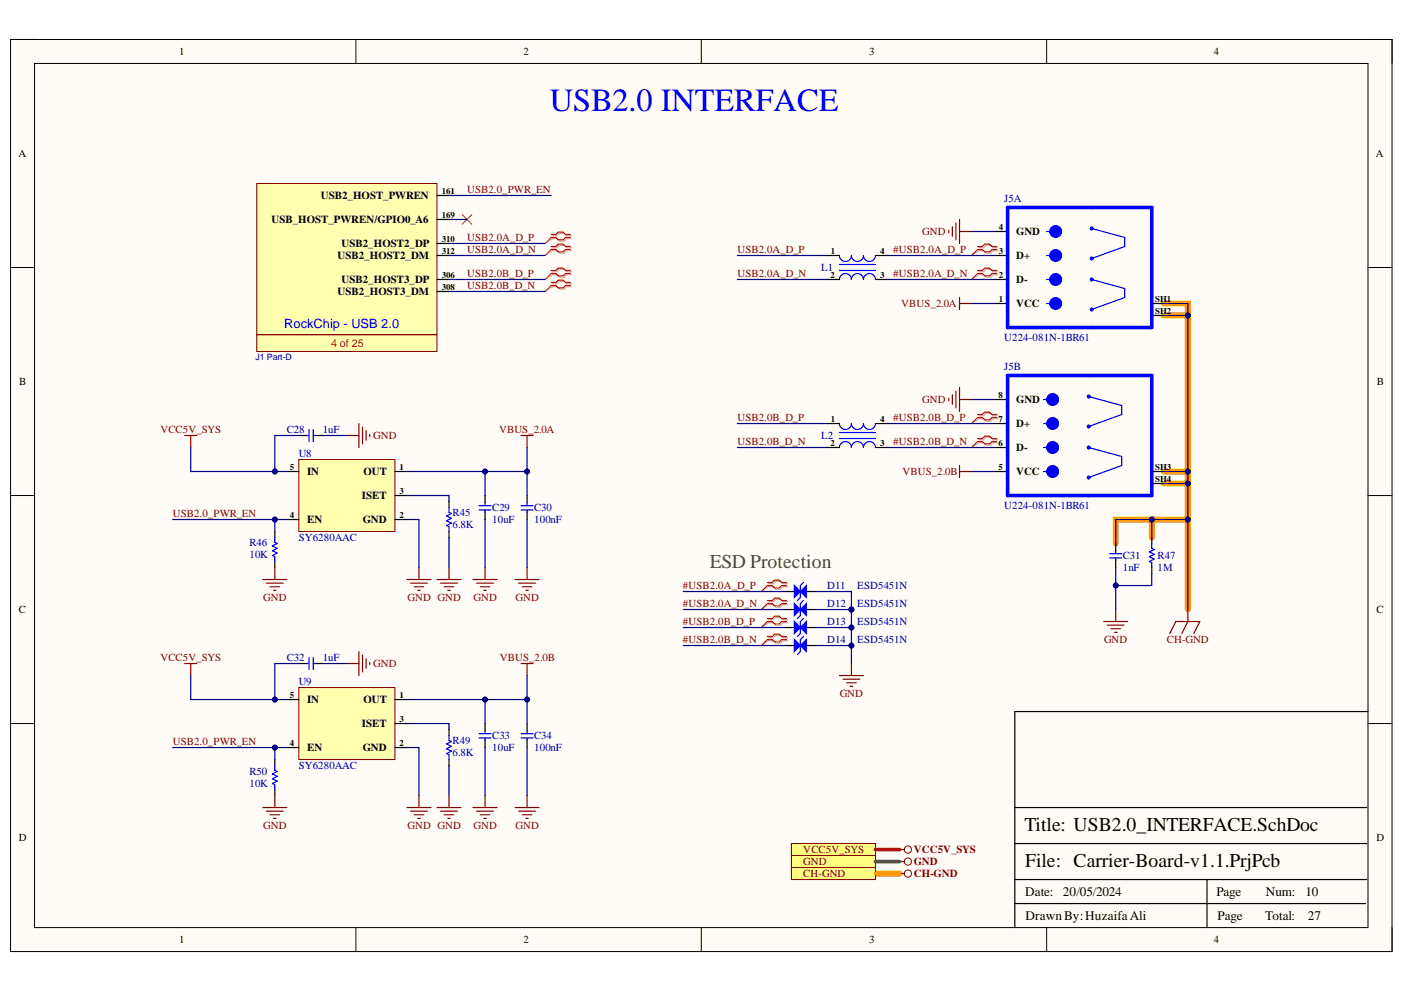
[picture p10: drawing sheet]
<svg xmlns="http://www.w3.org/2000/svg" width="297mm" height="210mm" viewBox="0 0 297 210" stroke-linecap="round" stroke-linejoin="round" font-family="sans-serif">
<defs><g id="words">
<text font-size="6.8" fill="#00f" x="116.3" y="23.4">USB2.0 INTERFACE</text>
<text font-size="4.1" fill="#434343" x="150.2" y="120.2">ESD Protection</text>
<g font-size="4.1">
<text x="216.7" y="175.8">Title: USB2.0_INTERFACE.SchDoc</text>
<text x="216.9" y="183.4">File: Carrier-Board-v1.1.PrjPcb</text>
</g>
<g font-size="2.8">
<text x="216.9" y="189.6">Date:</text>
<text x="224.9" y="189.6">20/05/2024</text>
<text x="257.3" y="189.6">Page</text>
<text x="267.8" y="189.6">Num:</text>
<text x="276.2" y="189.6">10</text>
<text x="217" y="194.7">DrawnBy:HuzaifaAli</text>
<text x="257.6" y="194.7">Page</text>
<text x="267.7" y="194.7">Total:</text>
<text x="276.7" y="194.7">27</text>
</g>
<text font-size="2.7" fill="#00f" x="60.1" y="69.5">RockChip - USB 2.0</text>
<g font-size="2.3">
<text x="37.9" y="11.7">1</text>
<text x="110.7" y="11.7">2</text>
<text x="183.9" y="11.7">3</text>
<text x="256.8" y="11.7">4</text>
<text x="3.9" y="33.3">A</text>
<text x="291.1" y="33.3">A</text>
<text x="57.4" y="47.2">USB_HOST_PWREN/GPIO0_A6</text>
<text x="67.8" y="42.2">USB2_HOST_PWREN</text>
<text x="72.2" y="52.3">USB2_HOST2_DP</text>
<text x="215" y="49.8">GND</text>
<text x="71.4" y="54.9">USB2_HOST2_DM</text>
<text x="72.2" y="59.9">USB2_HOST3_DP</text>
<text x="215" y="54.9">D+</text>
<text x="215" y="59.9">D-</text>
<text x="71.4" y="62.5">USB2_HOST3_DM</text>
<text x="215" y="65">VCC</text>
<text x="4.1" y="81.5">B</text>
<text x="291.3" y="81.5">B</text>
<text x="215" y="85.3">GND</text>
<text x="215" y="95.5">D-</text>
<text x="215" y="90.4">D+</text>
<text x="65" y="100.6">IN</text>
<text x="76.9" y="100.6">OUT</text>
<text x="215" y="100.6">VCC</text>
<text x="76.6" y="105.7">ISET</text>
<text x="65" y="110.7">EN</text>
<text x="76.7" y="110.7">GND</text>
<text x="4" y="129.7">C</text>
<text x="291.2" y="129.7">C</text>
<text x="65" y="148.9">IN</text>
<text x="76.9" y="148.9">OUT</text>
<text x="76.6" y="153.9">ISET</text>
<text x="65" y="159">EN</text>
<text x="76.7" y="159">GND</text>
<text x="4" y="178">D</text>
<text x="291.2" y="178">D</text>
<text x="37.9" y="199.6">1</text>
<text x="110.7" y="199.6">2</text>
<text x="183.9" y="199.6">3</text>
<text x="256.8" y="199.6">4</text>
</g>
<g font-size="2.3" fill="#800000">
<text x="98.8" y="40.9">USB2.0_PWR_EN</text>
<text x="98.8" y="53.6">USB2.0A_D_N</text>
<text x="98.8" y="51.1">USB2.0A_D_P</text>
<text x="156" y="53.6">USB2.0A_D_P</text>
<text x="189" y="53.6">#USB2.0A_D_P</text>
<text x="195.1" y="49.8">GND</text>
<text x="98.8" y="58.7">USB2.0B_D_P</text>
<text x="156" y="58.7">USB2.0A_D_N</text>
<text x="189" y="58.7">#USB2.0A_D_N</text>
<text x="98.8" y="61.2">USB2.0B_D_N</text>
<text x="190.7" y="65">VBUS_2.0A</text>
<text x="156" y="89.2">USB2.0B_D_P</text>
<text x="189" y="89.2">#USB2.0B_D_P</text>
<text x="195.1" y="85.3">GND</text>
<text x="33.9" y="91.7">VCC5V_SYS</text>
<text x="78.9" y="93">GND</text>
<text x="105.6" y="91.7">VBUS_2.0A</text>
<text x="156" y="94.2">USB2.0B_D_N</text>
<text x="189" y="94.2">#USB2.0B_D_N</text>
<text x="190.9" y="100.6">VBUS_2.0B</text>
<text x="36.5" y="109.5">USB2.0_PWR_EN</text>
<text x="144.5" y="124.7">#USB2.0A_D_P</text>
<text x="55.7" y="127.2">GND</text>
<text x="86.2" y="127.2">GND GND</text>
<text x="100.2" y="127.2">GND</text>
<text x="109" y="127.2">GND</text>
<text x="144.5" y="128.5">#USB2.0A_D_N</text>
<text x="144.5" y="136.1">#USB2.0B_D_N</text>
<text x="144.5" y="132.3">#USB2.0B_D_P</text>
<text x="233.6" y="136.1">GND</text>
<text x="246.9" y="136.1">CH-GND</text>
<text x="33.9" y="139.9">VCC5V_SYS</text>
<text x="78.9" y="141.2">GND</text>
<text x="105.7" y="139.9">VBUS_2.0B</text>
<text x="177.7" y="147.5">GND</text>
<text x="36.5" y="157.7">USB2.0_PWR_EN</text>
<text x="55.7" y="175.5">GND</text>
<text x="86.2" y="175.5">GND GND</text>
<text x="100.2" y="175.5">GND</text>
<text x="109" y="175.5">GND</text>
<text x="170" y="180.6">VCC5V_SYS</text>
<text x="170" y="183.1">GND</text>
<text x="170" y="185.6">CH-GND</text>
<text x="193.3" y="180.6">VCC5V_SYS</text>
<text x="193.3" y="183.1">GND</text>
<text x="193.3" y="185.6">CH-GND</text>
</g>
<g font-size="2.3" fill="#000080">
<text x="212.4" y="42.7">J5A</text>
<text x="173.8" y="57.4">L1</text>
<text x="212.4" y="72.1">U224-081N-1BR61</text>
<text x="212.4" y="78.2">J5B</text>
<text x="60.7" y="91.7">C28</text>
<text x="68.3" y="91.7">1uF</text>
<text x="173.8" y="93">L2</text>
<text x="63.2" y="96.8">U8</text>
<text x="212.4" y="107.7">U224-081N-1BR61</text>
<text x="95.8" y="109.2">R45</text>
<text x="95.8" y="111.7">6.8K</text>
<text x="104.1" y="108.2">C29</text>
<text x="104.1" y="110.7">10uF</text>
<text x="113" y="108.2">C30</text>
<text x="113" y="110.7">100nF</text>
<text x="52.8" y="115.5">R46</text>
<text x="52.8" y="118.1">10K</text>
<text x="63.2" y="114.5">SY6280AAC</text>
<text x="237.6" y="118.3">C31</text>
<text x="244.9" y="118.3">R47</text>
<text x="175" y="124.7">D11</text>
<text x="181.4" y="124.7">ESD5451N</text>
<text x="237.6" y="120.9">1nF</text>
<text x="244.9" y="120.9">1M</text>
<text x="175" y="128.5">D12</text>
<text x="181.4" y="128.5">ESD5451N</text>
<text x="175" y="136.1">D14</text>
<text x="175" y="132.3">D13</text>
<text x="181.4" y="136.1">ESD5451N</text>
<text x="181.4" y="132.3">ESD5451N</text>
<text x="60.7" y="139.9">C32</text>
<text x="68.3" y="139.9">1uF</text>
<text x="63.2" y="145">U9</text>
<text x="95.8" y="157.5">R49</text>
<text x="95.8" y="160">6.8K</text>
<text x="104.1" y="156.5">C33</text>
<text x="104.1" y="159">10uF</text>
<text x="113" y="156.5">C34</text>
<text x="113" y="159">100nF</text>
<text x="52.8" y="164.1">R50</text>
<text x="52.8" y="166.6">10K</text>
<text x="63.2" y="162.8">SY6280AAC</text>
</g>
<text font-size="2.3" fill="#f00" x="70" y="73.4">4 of 25</text>
<g font-size="1.9">
<text x="93.5" y="41">161</text>
<text x="93.5" y="46.1">169</text>
<text x="93.5" y="51.1">310</text>
<text x="93.5" y="53.7">312</text>
<text x="175.8" y="53.7">1</text>
<text x="186.2" y="53.7">4</text>
<text x="211.3" y="48.6">4</text>
<text x="211.3" y="53.7">3</text>
<text x="93.5" y="58.7">306</text>
<text x="175.7" y="58.7">2</text>
<text x="186.2" y="58.7">3</text>
<text x="211.3" y="58.7">2</text>
<text x="93.5" y="61.3">308</text>
<text x="211.3" y="63.8">1</text>
<text x="244.4" y="63.8">SH1</text>
<text x="244.4" y="66.4">SH2</text>
<text x="175.8" y="89.3">1</text>
<text x="186.2" y="89.3">4</text>
<text x="211.2" y="89.3">7</text>
<text x="211.2" y="84.2">8</text>
<text x="175.7" y="94.3">2</text>
<text x="186.2" y="94.3">3</text>
<text x="211.2" y="94.3">6</text>
<text x="61.3" y="99.4">5</text>
<text x="84.5" y="99.4">1</text>
<text x="211.2" y="99.4">5</text>
<text x="244.4" y="99.4">SH3</text>
<text x="244.4" y="101.9">SH4</text>
<text x="84.5" y="104.5">3</text>
<text x="61.3" y="109.5">4</text>
<text x="84.5" y="109.5">2</text>
<text x="61.3" y="147.7">5</text>
<text x="84.5" y="147.7">1</text>
<text x="84.5" y="152.7">3</text>
<text x="61.3" y="157.8">4</text>
<text x="84.5" y="157.8">2</text>
</g>
<text font-size="1.9" fill="#000080" x="54.1" y="76.1">J1 Part-D</text>
</g></defs>
<path d="M2.2 8.4h292.3v192.9h-292.3z" fill-rule="evenodd" fill="#fffcf8"/>
<path d="M2.2 8.4h292.3v192.9h-292.3z" fill="none" stroke="#000" stroke-width=".21"/>
<path d="M7.3 13.4h282.1v182.9h-282.1z" fill-rule="evenodd" fill="#fffcf8"/>
<g fill="none" stroke="#000" stroke-width=".21">
<path d="M2.2 8.3h5.1M7.3 13.4h282.1v182.9h-282.1zM75.3 8.3v5.1M148.4 8.3v5.1M221.4 8.4v5M289.4 8.4h5.1v5M2.2 56.6h5.1M289.4 56.6h5.1M2.2 104.9h5.1M289.4 104.9h5.1M2.2 153.1h5.1M289.4 153.1h5.1"/>
<path d="M75.3 196.3v5M148.4 196.3v5M221.4 196.3v5M294.5 196.3v5"/>
</g>
<path d="M246.2 64.2h5.1v2.6M246.2 66.8h5.1M251.3 66.8v62.2M246.2 99.8h5.1M243.7 113.7v-3.8h-7.7v5.1M243.7 109.9h7.6M246.2 102.3h5.1M185.2 184.8h5.1" fill="none" stroke="#f90" stroke-width="1.3"/>
<path d="M289.4 150.6h-74.7v45.7M214.7 178.5h74.5M214.7 170.9h74.5M214.7 191.2h74.2M214.7 186.1h74.5M255.4 186.1v10.2" fill="none" stroke="#000" stroke-width=".25"/>
<path d="M54.3 38.8h38.1v35.6h-38.1z" fill-rule="evenodd" fill="#ffffb0"/>
<path d="M54.3 38.8h38.1v35.6h-38.1z" fill="none" stroke="#800000" stroke-width=".21"/>
<path d="M92.4 46.4h2.6M92.4 51.5h2.6M92.4 54.1h2.6M92.4 59.1h2.6M92.4 41.4h2.6M210.6 54.1h2.6M210.6 59.1h2.6M210.6 49h2.6M92.4 61.7h2.6M210.6 64.2h2.6" fill="none" stroke="#000" stroke-width=".25"/>
<path d="M54.3 70.8h38.1" fill="none" stroke="#800000" stroke-width=".25"/>
<g fill="none" stroke="#00f" stroke-width=".25">
<path d="M231 48.3l7 1.9v2l-7 2.5M231 59.1l7 1.9v2l-7 2.5"/>
<circle cx="231" cy="48.4" r=".27"/>
<circle cx="231" cy="54.7" r=".27"/>
<circle cx="231" cy="59.1" r=".27"/>
<circle cx="231" cy="65.5" r=".27"/>
</g>
<path d="M243.7 43.9h-30.5v25.4h30.5" fill="none" stroke="#00f" stroke-width=".76"/>
<circle cx="223.3" cy="49" r="1.27" fill="#00f"/>
<circle cx="223.3" cy="49" r="1.27" fill="none" stroke="#00f" stroke-width=".21"/>
<circle cx="223.3" cy="54.1" r="1.27" fill="#00f"/>
<circle cx="223.3" cy="54.1" r="1.27" fill="none" stroke="#00f" stroke-width=".21"/>
<circle cx="223.3" cy="59.1" r="1.27" fill="#00f"/>
<circle cx="223.3" cy="59.1" r="1.27" fill="none" stroke="#00f" stroke-width=".21"/>
<circle cx="223.3" cy="64.2" r="1.27" fill="#00f"/>
<circle cx="223.3" cy="64.2" r="1.27" fill="none" stroke="#00f" stroke-width=".21"/>
<g fill="none" stroke="#00f" stroke-width=".25">
<path d="M221.4 49h.7M221.4 54.1h.7M221.4 59.1h.7M221.4 64.2h.7M230.3 83.9l7 1.9v1.9l-7 2.6M230.3 94.7l7 1.9v1.9l-7 2.5"/>
<circle cx="230.3" cy="94.7" r=".27"/>
<circle cx="230.3" cy="90.2" r=".27"/>
<circle cx="230.3" cy="83.9" r=".27"/>
<circle cx="230.3" cy="101" r=".27"/>
</g>
<path d="M243.7 64.2h2.5M243.7 66.8h2.5M210.6 94.7h2.6M210.6 89.6h2.6M210.6 99.8h2.6M210.6 84.5h2.6" fill="none" stroke="#000" stroke-width=".25"/>
<path d="M243.7 43.9v25.4M243.7 79.5h-30.5v25.4h30.5" fill="none" stroke="#00f" stroke-width=".76"/>
<circle cx="222.7" cy="84.5" r="1.27" fill="#00f"/>
<circle cx="222.7" cy="84.5" r="1.27" fill="none" stroke="#00f" stroke-width=".21"/>
<circle cx="222.7" cy="89.6" r="1.27" fill="#00f"/>
<circle cx="222.7" cy="89.6" r="1.27" fill="none" stroke="#00f" stroke-width=".21"/>
<circle cx="222.7" cy="94.7" r="1.27" fill="#00f"/>
<circle cx="222.7" cy="94.7" r="1.27" fill="none" stroke="#00f" stroke-width=".21"/>
<circle cx="222.7" cy="99.8" r="1.27" fill="#00f"/>
<circle cx="222.7" cy="99.8" r="1.27" fill="none" stroke="#00f" stroke-width=".21"/>
<path d="M220.8 84.5h.6M220.8 89.6h.6M220.8 94.7h.6M220.8 99.8h.6" fill="none" stroke="#00f" stroke-width=".25"/>
<path d="M243.7 99.8h2.5M243.7 102.3h2.5" fill="none" stroke="#000" stroke-width=".25"/>
<path d="M243.7 79.5v25.4" fill="none" stroke="#00f" stroke-width=".76"/>
<path d="M63.2 97.2h20.4v15.3h-20.4z" fill-rule="evenodd" fill="#ffffb0"/>
<path d="M63.2 97.2h20.4v15.3h-20.4z" fill="none" stroke="#800000" stroke-width=".21"/>
<g fill="none" stroke="#000" stroke-width=".25">
<path d="M60.7 99.8h2.5M63.2 92.1h1.5M66.7 92.1h1.6M83.6 99.8h2.5M58.1 112.5v1.2M58.1 118.8v1.3M60.7 109.9h2.5M83.6 109.9h2.5M83.6 104.9h2.5M95 106.1v1.3M95 112.5v1.2M102.6 104.9v1.5"/>
<path d="M102.6 108.3v1.6M111.5 104.9v1.5M111.5 108.3v1.6"/>
</g>
<g fill="none" stroke="#800000" stroke-width=".25">
<path d="M39.1 92.1h2.5M40.3 92.1v2.6M73.4 92.1h2.5M75.9 89.6v5.1M76.7 90.4v3.5M77.5 91.1v2.1M78.2 91.9v.5M110.2 92.1h2.6M111.5 92.1v2.6M55.6 122.6h5.1M56.4 123.4h3.5M57.1 124.1h2.1"/>
<path d="M57.9 124.9h.5M58.1 120.1v2.5M86.1 122.6h5.1M86.9 123.4h3.5M87.6 124.1h2.1M88.4 124.9h.5M88.6 120.1v2.5M92.4 122.6h5.1M93.2 123.4h3.6M94 124.1h2M94.7 124.9h.5M95 120.1v2.5"/>
<path d="M100.1 122.6h5.1M100.8 123.4h3.6M101.6 124.1h2M102.4 124.9h.5M102.6 120.1v2.5M109 122.6h5.1M109.7 123.4h3.6M110.5 124.1h2M111.3 124.9h.5M111.5 120.1v2.5"/>
</g>
<g fill="none" stroke="#00f" stroke-width=".25">
<path d="M64.7 92.1h.6M65.4 90.9v2.5M66.3 92.1h.5M66.3 90.9v2.5M58.1 113.7v1.1l.5 .2-1 .5 1 .5-1 .5 1 .5-1 .5 .5 .3v1M95 107.4v1l.5 .3-1 .5 1 .5-1 .5 1 .5-1 .5 .5 .2v1.1M101.3 107.9h2.6M101.3 107h2.6M102.6 106.4v.5M102.6 107.9v.5M110.2 107.9h2.6M110.2 107h2.6"/>
<path d="M111.5 106.4v.5M111.5 107.9v.5"/>
</g>
<path d="M63.2 145.5h20.4v15.2h-20.4z" fill-rule="evenodd" fill="#ffffb0"/>
<path d="M63.2 145.5h20.4v15.2h-20.4z" fill="none" stroke="#800000" stroke-width=".21"/>
<g fill="none" stroke="#000" stroke-width=".25">
<path d="M236 115v1.5M236 118.4v1.7M243.7 113.7v1.3M166.2 129h1.7M170.7 129h1.8M243.7 120.1v1.3M60.7 148h2.5M60.7 158.2h2.5M63.2 140.4h1.5M66.7 140.4h1.6M83.6 148h2.5M83.6 158.2h2.5"/>
<path d="M83.6 153.1h2.5M95 154.4v1.2M102.6 153.1v1.5M102.6 156.5v1.7M111.5 153.1v1.5M111.5 156.5v1.7M58.1 160.7v1.3M58.1 167.1v1.2M95 160.7v1.3"/>
</g>
<g fill="none" stroke="#800000" stroke-width=".25">
<path d="M200.7 48.7v.5M201.5 48v2M202.2 47.2v3.6M203 46.4v5.1M203 49h2.6M203 63v2.5M203 64.2h2.6M200.7 84.3v.5M201.5 83.5v2.1M202.2 82.8v3.5M203 82v5.1M203 98.5v2.5"/>
<path d="M203 99.8h2.6M203 84.5h2.6M75.9 137.9v5M76.7 138.6v3.6M77.5 139.4v2M233.5 131.5h5.1M234.3 132.3h3.5M235 133h2.1M235.8 133.8h.5M236 129v2.5M247.5 134.1l1.3-2.6h5l-1.2 2.6M251.3 129v2.5l-1.3 2.6"/>
<path d="M39.1 140.4h2.5M40.3 140.4v2.5M73.4 140.4h2.5M78.2 140.1v.6M110.2 140.4h2.6M111.5 140.4v2.5M55.6 170.9h5.1M56.4 171.6h3.5M57.1 172.4h2.1M57.9 173.2h.5M58.1 168.3v2.6M86.1 170.9h5.1"/>
<path d="M86.9 171.6h3.5M87.6 172.4h2.1M88.4 173.2h.5M88.6 168.3v2.6M92.4 170.9h5.1M93.2 171.6h3.6M94 172.4h2M94.7 173.2h.5M95 168.3v2.6M100.1 170.9h5.1M100.8 171.6h3.6M101.6 172.4h2"/>
<path d="M102.4 173.2h.5M102.6 168.3v2.6M109 170.9h5.1M109.7 171.6h3.6M110.5 172.4h2M111.3 173.2h.5M111.5 168.3v2.6"/>
</g>
<g fill="none" stroke="#00f" stroke-width=".25">
<path d="M234.8 118.1h2.5M234.8 117.2h2.5M236 116.5v.5M236 118.1v.5M243.7 115v1l.5 .3-1 .5 1 .5-1 .5 1 .5-1 .5 .5 .3v1M65.4 139.1v2.6M66.3 139.1v2.6M64.7 140.4h.6M66.3 140.4h.5M95 155.6v1.1l.5 .2-1 .5 1 .5-1 .5 1 .5-1 .5 .5 .3v1M101.3 156.1h2.6M101.3 155.3h2.6"/>
<path d="M102.6 154.6v.5M102.6 156.1v.6M110.2 156.1h2.6M110.2 155.3h2.6M111.5 154.6v.5M111.5 156.1v.6M58.1 162v1l.5 .3-1 .5 1 .5-1 .5 1 .5-1 .5 .5 .2v1.1"/>
</g>
<path d="M169.3 129l1.3-1.3v2.5z" fill="#00f"/>
<path d="M169.3 129l1.3-1.3v2.5zM170 127.1l-.7 .6v2.5l-.6 .7" fill="none" stroke="#00f" stroke-width=".25"/>
<path d="M168.1 127.7l1.2 1.3-1.2 1.2z" fill="#00f"/>
<path d="M168.1 127.7l1.2 1.3-1.2 1.2z" fill="none" stroke="#00f" stroke-width=".25"/>
<path d="M166.2 125.2h1.7M170.7 125.2h1.8" fill="none" stroke="#000" stroke-width=".25"/>
<path d="M169.3 125.2l1.3-1.3v2.5z" fill="#00f"/>
<path d="M169.3 125.2l1.3-1.3v2.5zM170 123.3l-.7 .6v2.5l-.6 .7" fill="none" stroke="#00f" stroke-width=".25"/>
<path d="M168.1 123.9l1.2 1.3-1.2 1.2z" fill="#00f"/>
<path d="M168.1 123.9l1.2 1.3-1.2 1.2z" fill="none" stroke="#00f" stroke-width=".25"/>
<path d="M166.2 136.6h1.7M170.7 136.6h1.8" fill="none" stroke="#000" stroke-width=".25"/>
<path d="M169.3 136.6l1.3-1.3v2.6z" fill="#00f"/>
<path d="M169.3 136.6l1.3-1.3v2.6zM170 134.7l-.7 .6v2.6l-.6 .6" fill="none" stroke="#00f" stroke-width=".25"/>
<path d="M168.1 135.3l1.2 1.3-1.2 1.3z" fill="#00f"/>
<path d="M168.1 135.3l1.2 1.3-1.2 1.3z" fill="none" stroke="#00f" stroke-width=".25"/>
<path d="M166.2 132.8h1.7M170.7 132.8h1.8" fill="none" stroke="#000" stroke-width=".25"/>
<path d="M169.3 132.8l1.3-1.3v2.6z" fill="#00f"/>
<path d="M169.3 132.8l1.3-1.3v2.6zM170 130.9l-.7 .6v2.6l-.6 .6" fill="none" stroke="#00f" stroke-width=".25"/>
<path d="M168.1 131.5l1.2 1.3-1.2 1.3z" fill="#00f"/>
<path d="M168.1 131.5l1.2 1.3-1.2 1.3z" fill="none" stroke="#00f" stroke-width=".25"/>
<path d="M177.6 142.9h5.1M178.4 143.7h3.5M179.1 144.5h2.1M179.9 145.2h.5M180.1 140.4v2.5" fill="none" stroke="#800000" stroke-width=".25"/>
<path d="M167.4 178.5h17.8v2.5h-17.8z" fill-rule="evenodd" fill="#ffff80"/>
<g fill="none" stroke="#800000" stroke-width=".21">
<path d="M167.4 178.5h17.8v2.5h-17.8z"/>
<circle cx="192.1" cy="179.8" r=".76"/>
</g>
<path d="M190.3 179.8h1" fill="none" stroke="#800000" stroke-width=".25"/>
<path d="M167.4 181h17.8v2.6h-17.8z" fill-rule="evenodd" fill="#ffff80"/>
<g fill="none" stroke="#800000" stroke-width=".21">
<path d="M167.4 181h17.8v2.6h-17.8z"/>
<circle cx="192.1" cy="182.3" r=".76"/>
</g>
<path d="M190.3 182.3h1" fill="none" stroke="#800000" stroke-width=".25"/>
<path d="M167.4 183.6h17.8v2.5h-17.8z" fill-rule="evenodd" fill="#ffff80"/>
<g fill="none" stroke="#800000" stroke-width=".21">
<path d="M167.4 183.6h17.8v2.5h-17.8z"/>
<circle cx="192.1" cy="184.8" r=".76"/>
</g>
<path d="M190.3 184.8h1" fill="none" stroke="#800000" stroke-width=".25"/>
<g fill="none" stroke="#f00" stroke-width=".21">
<path d="M97.8 45.4l2 2.1M99.8 45.4l-2 2.1M116.6 50.2l-1.3 1.3M116.6 52.8l-1.3 1.3M116.6 57.9l-1.3 1.2M206.8 52.8l-1.2 1.3M206.8 57.9l-1.2 1.2M116.6 60.4l-1.3 1.3M206.8 88.3l-1.2 1.3M206.8 93.4l-1.2 1.3M162.3 123.9l-1.2 1.3M162.3 127.7l-1.2 1.3"/>
<path d="M162.3 131.5l-1.2 1.3M162.3 135.3l-1.2 1.3"/>
</g>
<g fill="none" stroke="#d0a19e" stroke-width=".25">
<path d="M116.8 49.9h1.1l.5-.5h1l.5 .5h1M116.8 50.5h1.1l.5 .5h1l.5-.5h1M116.8 52.4h1.1l.5-.5h1l.5 .5h1M116.8 53h1.1l.5 .6h1l.5-.6h1M116.8 57.5h1.1l.5-.5h1l.5 .5h1M116.8 58.1h1.1l.5 .5h1l.5-.5h1M207.1 52.4h1l.5-.5h1l.5 .5h1M207.1 53h1l.5 .6h1l.5-.6h1M207.1 57.5h1l.5-.5h1l.5 .5h1M207.1 58.1h1l.5 .5h1l.5-.5h1M116.8 60h1.1l.5-.5h1l.5 .5h1M116.8 60.7h1.1l.5 .5h1l.5-.5h1"/>
<path d="M207.1 88h1l.5-.5h1l.5 .5h1M207.1 88.6h1l.5 .5h1l.5-.5h1M207.1 93h1l.5-.5h1l.5 .5h1M207.1 93.7h1l.5 .5h1l.5-.5h1M162.6 123.5h1l.5-.5h1l.5 .5h1.1M162.6 124.1h1l.5 .6h1l.5-.6h1.1M162.6 127.3h1l.5-.5h1l.5 .5h1.1M162.6 128h1l.5 .5h1l.5-.5h1.1M162.6 131.1h1l.5-.5h1l.5 .5h1.1M162.6 131.8h1l.5 .5h1l.5-.5h1.1M162.6 134.9h1l.5-.5h1l.5 .5h1.1M162.6 135.6h1l.5 .5h1l.5-.5h1.1"/>
</g>
<path d="M116.8 50.5l-1.5 1M116.8 53l-1.5 1.1M116.8 58.1l-1.5 1M207.1 53l-1.5 1.1M207.1 58.1l-1.5 1M116.8 60.7l-1.5 1M207.1 88.6l-1.5 1M207.1 93.7l-1.5 1M162.6 124.1l-1.5 1.1M162.6 128l-1.5 1M162.6 131.8l-1.5 1M162.6 135.6l-1.5 1" fill="none" stroke="#d0a19e" stroke-width=".21"/>
<g fill="none" stroke="#f00" stroke-width=".25">
<path d="M116.6 49.6h1l.5-.5h1l.5 .5h1.1M116.6 50.2h1l.5 .6h1l.5-.6h1.1M116.6 52.2h1l.5-.6h1l.5 .6h1.1M116.6 52.8h1l.5 .5h1l.5-.5h1.1M116.6 57.2h1l.5-.5h1l.5 .5h1.1M116.6 57.9h1l.5 .5h1l.5-.5h1.1M116.6 59.8h1l.5-.5h1l.5 .5h1.1M206.8 52.2h1l.5-.6h1.1l.5 .6h1M206.8 52.8h1l.5 .5h1.1l.5-.5h1M206.8 57.2h1l.5-.5h1.1l.5 .5h1M206.8 57.9h1l.5 .5h1.1l.5-.5h1M116.6 60.4h1l.5 .5h1l.5-.5h1.1"/>
<path d="M206.8 87.7h1l.5-.5h1.1l.5 .5h1M206.8 88.3h1l.5 .5h1.1l.5-.5h1M206.8 92.8h1l.5-.5h1.1l.5 .5h1M206.8 93.4h1l.5 .5h1.1l.5-.5h1M162.3 123.3h1.1l.5-.6h1l.5 .6h1M162.3 123.9h1.1l.5 .5h1l.5-.5h1M162.3 127.1h1.1l.5-.5h1l.5 .5h1M162.3 127.7h1.1l.5 .5h1l.5-.5h1M162.3 130.9h1.1l.5-.5h1l.5 .5h1M162.3 131.5h1.1l.5 .5h1l.5-.5h1M162.3 134.7h1.1l.5-.5h1l.5 .5h1M162.3 135.3h1.1l.5 .5h1l.5-.5h1"/>
</g>
<path d="M177.6 54.1a1.27 1.27 0 0 0 1.3 1.2 1.27 1.27 0 0 0 1.2-1.2 1.27 1.27 0 0 0 1.3 1.2 1.27 1.27 0 0 0 1.3-1.2 1.27 1.27 0 0 0 1.2 1.2 1.27 1.27 0 0 0 1.3-1.2M177.6 59.1a1.27 1.27 0 0 1 1.3-1.2 1.27 1.27 0 0 1 1.2 1.2 1.27 1.27 0 0 1 1.3-1.2 1.27 1.27 0 0 1 1.3 1.2 1.27 1.27 0 0 1 1.2-1.2 1.27 1.27 0 0 1 1.3 1.2M177.6 56h7.6M177.6 57.2h7.6" fill="none" stroke="#00f" stroke-width=".25"/>
<path d="M175.1 54.1h2.5M175.1 59.1h2.5M185.2 54.1h2.6M185.2 59.1h2.6" fill="none" stroke="#000" stroke-width=".25"/>
<path d="M95 51.5h20.3M95 54.1h20.3M95 59.1h20.3M156 54.1h19.1M156 59.1h19.1M95 61.7h20.3M86.1 99.8h16.5v5.1M86.1 109.9h2.5v10.2M86.1 104.9h8.9v1.2M95 113.7v6.4M102.6 109.9v10.2M111.5 109.9v10.2" fill="none" stroke="#000080" stroke-width=".25"/>
<circle cx="102.6" cy="99.8" r=".51" fill="#000080"/>
<circle cx="102.6" cy="99.8" r=".51" fill="none" stroke="#000080" stroke-width=".21"/>
<path d="M102.6 99.8h8.9v5.1" fill="none" stroke="#000080" stroke-width=".25"/>
<circle cx="111.5" cy="99.8" r=".51" fill="#000080"/>
<circle cx="111.5" cy="99.8" r=".51" fill="none" stroke="#000080" stroke-width=".21"/>
<circle cx="102.6" cy="99.8" r=".51" fill="#000080"/>
<circle cx="102.6" cy="99.8" r=".51" fill="none" stroke="#000080" stroke-width=".21"/>
<path d="M111.5 94.7v5.1" fill="none" stroke="#000080" stroke-width=".25"/>
<circle cx="111.5" cy="99.8" r=".51" fill="#000080"/>
<circle cx="111.5" cy="99.8" r=".51" fill="none" stroke="#000080" stroke-width=".21"/>
<path d="M63.2 92.1h-5.1v7.7" fill="none" stroke="#000080" stroke-width=".25"/>
<circle cx="58.1" cy="99.8" r=".51" fill="#000080"/>
<circle cx="58.1" cy="99.8" r=".51" fill="none" stroke="#000080" stroke-width=".21"/>
<path d="M68.3 92.1h5.1M58.1 109.9v2.6" fill="none" stroke="#000080" stroke-width=".25"/>
<circle cx="58.1" cy="109.9" r=".51" fill="#000080"/>
<circle cx="58.1" cy="109.9" r=".51" fill="none" stroke="#000080" stroke-width=".21"/>
<path d="M86.1 158.2h2.5v10.1M86.1 153.1h8.9v1.3M86.1 148h16.5v5.1M102.6 158.2v10.1M111.5 158.2v10.1M95 162v6.3" fill="none" stroke="#000080" stroke-width=".25"/>
<circle cx="102.6" cy="148" r=".51" fill="#000080"/>
<circle cx="102.6" cy="148" r=".51" fill="none" stroke="#000080" stroke-width=".21"/>
<path d="M102.6 148h8.9v5.1" fill="none" stroke="#000080" stroke-width=".25"/>
<circle cx="111.5" cy="148" r=".51" fill="#000080"/>
<circle cx="111.5" cy="148" r=".51" fill="none" stroke="#000080" stroke-width=".21"/>
<circle cx="102.6" cy="148" r=".51" fill="#000080"/>
<circle cx="102.6" cy="148" r=".51" fill="none" stroke="#000080" stroke-width=".21"/>
<path d="M111.5 142.9v5.1" fill="none" stroke="#000080" stroke-width=".25"/>
<circle cx="111.5" cy="148" r=".51" fill="#000080"/>
<circle cx="111.5" cy="148" r=".51" fill="none" stroke="#000080" stroke-width=".21"/>
<path d="M40.3 142.9v5.1h20.4" fill="none" stroke="#000080" stroke-width=".25"/>
<circle cx="58.1" cy="148" r=".51" fill="#000080"/>
<circle cx="58.1" cy="148" r=".51" fill="none" stroke="#000080" stroke-width=".21"/>
<path d="M63.2 140.4h-5.1v7.6" fill="none" stroke="#000080" stroke-width=".25"/>
<circle cx="58.1" cy="148" r=".51" fill="#000080"/>
<circle cx="58.1" cy="148" r=".51" fill="none" stroke="#000080" stroke-width=".21"/>
<path d="M58.1 158.2v2.5M68.3 140.4h5.1" fill="none" stroke="#000080" stroke-width=".25"/>
<circle cx="58.1" cy="158.2" r=".51" fill="#000080"/>
<circle cx="58.1" cy="158.2" r=".51" fill="none" stroke="#000080" stroke-width=".21"/>
<path d="M40.3 94.7v5.1h20.4" fill="none" stroke="#000080" stroke-width=".25"/>
<circle cx="58.1" cy="99.8" r=".51" fill="#000080"/>
<circle cx="58.1" cy="99.8" r=".51" fill="none" stroke="#000080" stroke-width=".21"/>
<path d="M36.5 158.2h24.2" fill="none" stroke="#000080" stroke-width=".25"/>
<circle cx="58.1" cy="158.2" r=".51" fill="#000080"/>
<circle cx="58.1" cy="158.2" r=".51" fill="none" stroke="#000080" stroke-width=".21"/>
<path d="M156 94.7h19.1M156 89.6h19.1M205.6 99.8h5M243.7 121.4v2.5h-7.7v5.1" fill="none" stroke="#000080" stroke-width=".25"/>
<circle cx="236" cy="123.9" r=".51" fill="#000080"/>
<circle cx="236" cy="123.9" r=".51" fill="none" stroke="#000080" stroke-width=".21"/>
<path d="M236 120.1v3.8" fill="none" stroke="#000080" stroke-width=".25"/>
<circle cx="236" cy="123.9" r=".51" fill="#000080"/>
<circle cx="236" cy="123.9" r=".51" fill="none" stroke="#000080" stroke-width=".21"/>
<path d="M246.2 99.8h5.1" fill="none" stroke="#000080" stroke-width=".25"/>
<circle cx="251.3" cy="99.8" r=".51" fill="#000080"/>
<circle cx="251.3" cy="99.8" r=".51" fill="none" stroke="#000080" stroke-width=".21"/>
<path d="M246.2 102.3h5.1" fill="none" stroke="#000080" stroke-width=".25"/>
<circle cx="251.3" cy="102.3" r=".51" fill="#000080"/>
<circle cx="251.3" cy="102.3" r=".51" fill="none" stroke="#000080" stroke-width=".21"/>
<path d="M243.7 113.7v-3.8h-7.7v5.1" fill="none" stroke="#000080" stroke-width=".25"/>
<circle cx="243.7" cy="109.9" r=".51" fill="#000080"/>
<circle cx="243.7" cy="109.9" r=".51" fill="none" stroke="#000080" stroke-width=".21"/>
<path d="M243.7 109.9h7.6" fill="none" stroke="#000080" stroke-width=".25"/>
<circle cx="243.7" cy="109.9" r=".51" fill="#000080"/>
<circle cx="243.7" cy="109.9" r=".51" fill="none" stroke="#000080" stroke-width=".21"/>
<circle cx="251.3" cy="109.9" r=".51" fill="#000080"/>
<circle cx="251.3" cy="109.9" r=".51" fill="none" stroke="#000080" stroke-width=".21"/>
<path d="M246.2 64.2h5.1v2.6" fill="none" stroke="#000080" stroke-width=".25"/>
<circle cx="251.3" cy="66.8" r=".51" fill="#000080"/>
<circle cx="251.3" cy="66.8" r=".51" fill="none" stroke="#000080" stroke-width=".21"/>
<path d="M246.2 66.8h5.1" fill="none" stroke="#000080" stroke-width=".25"/>
<circle cx="251.3" cy="66.8" r=".51" fill="#000080"/>
<circle cx="251.3" cy="66.8" r=".51" fill="none" stroke="#000080" stroke-width=".21"/>
<path d="M187.8 59.1h22.8M187.8 54.1h22.8M205.6 49h5M205.6 64.2h5M187.8 94.7h22.8M187.8 89.6h22.8M205.6 84.5h5M144.6 125.2h21.6M144.6 129h21.6M144.6 132.8h21.6M144.6 136.6h21.6M172.5 129h7.6" fill="none" stroke="#000080" stroke-width=".25"/>
<circle cx="180.1" cy="129" r=".51" fill="#000080"/>
<circle cx="180.1" cy="129" r=".51" fill="none" stroke="#000080" stroke-width=".21"/>
<path d="M172.5 132.8h7.6" fill="none" stroke="#000080" stroke-width=".25"/>
<circle cx="180.1" cy="132.8" r=".51" fill="#000080"/>
<circle cx="180.1" cy="132.8" r=".51" fill="none" stroke="#000080" stroke-width=".21"/>
<path d="M172.5 125.2h7.6v3.8" fill="none" stroke="#000080" stroke-width=".25"/>
<circle cx="180.1" cy="129" r=".51" fill="#000080"/>
<circle cx="180.1" cy="129" r=".51" fill="none" stroke="#000080" stroke-width=".21"/>
<path d="M172.5 136.6h7.6v3.8" fill="none" stroke="#000080" stroke-width=".25"/>
<circle cx="180.1" cy="136.6" r=".51" fill="#000080"/>
<circle cx="180.1" cy="136.6" r=".51" fill="none" stroke="#000080" stroke-width=".21"/>
<path d="M36.5 109.9h24.2" fill="none" stroke="#000080" stroke-width=".25"/>
<circle cx="58.1" cy="109.9" r=".51" fill="#000080"/>
<circle cx="58.1" cy="109.9" r=".51" fill="none" stroke="#000080" stroke-width=".21"/>
<path d="M180.1 129v7.6" fill="none" stroke="#000080" stroke-width=".25"/>
<circle cx="180.1" cy="136.6" r=".51" fill="#000080"/>
<circle cx="180.1" cy="136.6" r=".51" fill="none" stroke="#000080" stroke-width=".21"/>
<circle cx="180.1" cy="132.8" r=".51" fill="#000080"/>
<circle cx="180.1" cy="132.8" r=".51" fill="none" stroke="#000080" stroke-width=".21"/>
<circle cx="180.1" cy="129" r=".51" fill="#000080"/>
<circle cx="180.1" cy="129" r=".51" fill="none" stroke="#000080" stroke-width=".21"/>
<path d="M185.2 179.8h5.1" fill="none" stroke="#f00" stroke-width=".76"/>
<path d="M185.2 182.3h5.1" fill="none" stroke="#38761d" stroke-width=".76"/>
<path d="M185.2 184.8h5.1" fill="none" stroke="#f90" stroke-width=".76"/>
<path d="M95 46.4h3.8M95 41.4h21.6M251.3 66.8v62.2" fill="none" stroke="#000080" stroke-width=".25"/>
<circle cx="251.3" cy="66.8" r=".51" fill="#000080"/>
<circle cx="251.3" cy="66.8" r=".51" fill="none" stroke="#000080" stroke-width=".21"/>
<circle cx="251.3" cy="99.8" r=".51" fill="#000080"/>
<circle cx="251.3" cy="99.8" r=".51" fill="none" stroke="#000080" stroke-width=".21"/>
<circle cx="251.3" cy="102.3" r=".51" fill="#000080"/>
<circle cx="251.3" cy="102.3" r=".51" fill="none" stroke="#000080" stroke-width=".21"/>
<circle cx="251.3" cy="109.9" r=".51" fill="#000080"/>
<circle cx="251.3" cy="109.9" r=".51" fill="none" stroke="#000080" stroke-width=".21"/>
<path d="M177.6 89.6a1.27 1.27 0 0 0 1.3 1.3 1.27 1.27 0 0 0 1.2-1.3 1.27 1.27 0 0 0 1.3 1.3 1.27 1.27 0 0 0 1.3-1.3 1.27 1.27 0 0 0 1.2 1.3 1.27 1.27 0 0 0 1.3-1.3M177.6 94.7a1.27 1.27 0 0 1 1.3-1.3 1.27 1.27 0 0 1 1.2 1.3 1.27 1.27 0 0 1 1.3-1.3 1.27 1.27 0 0 1 1.3 1.3 1.27 1.27 0 0 1 1.2-1.3 1.27 1.27 0 0 1 1.3 1.3M177.6 91.5h7.6M177.6 92.8h7.6" fill="none" stroke="#00f" stroke-width=".25"/>
<path d="M175.1 89.6h2.5M175.1 94.7h2.5M185.2 89.6h2.6M185.2 94.7h2.6" fill="none" stroke="#000" stroke-width=".25"/>
<use href="#words"/>
</svg>
